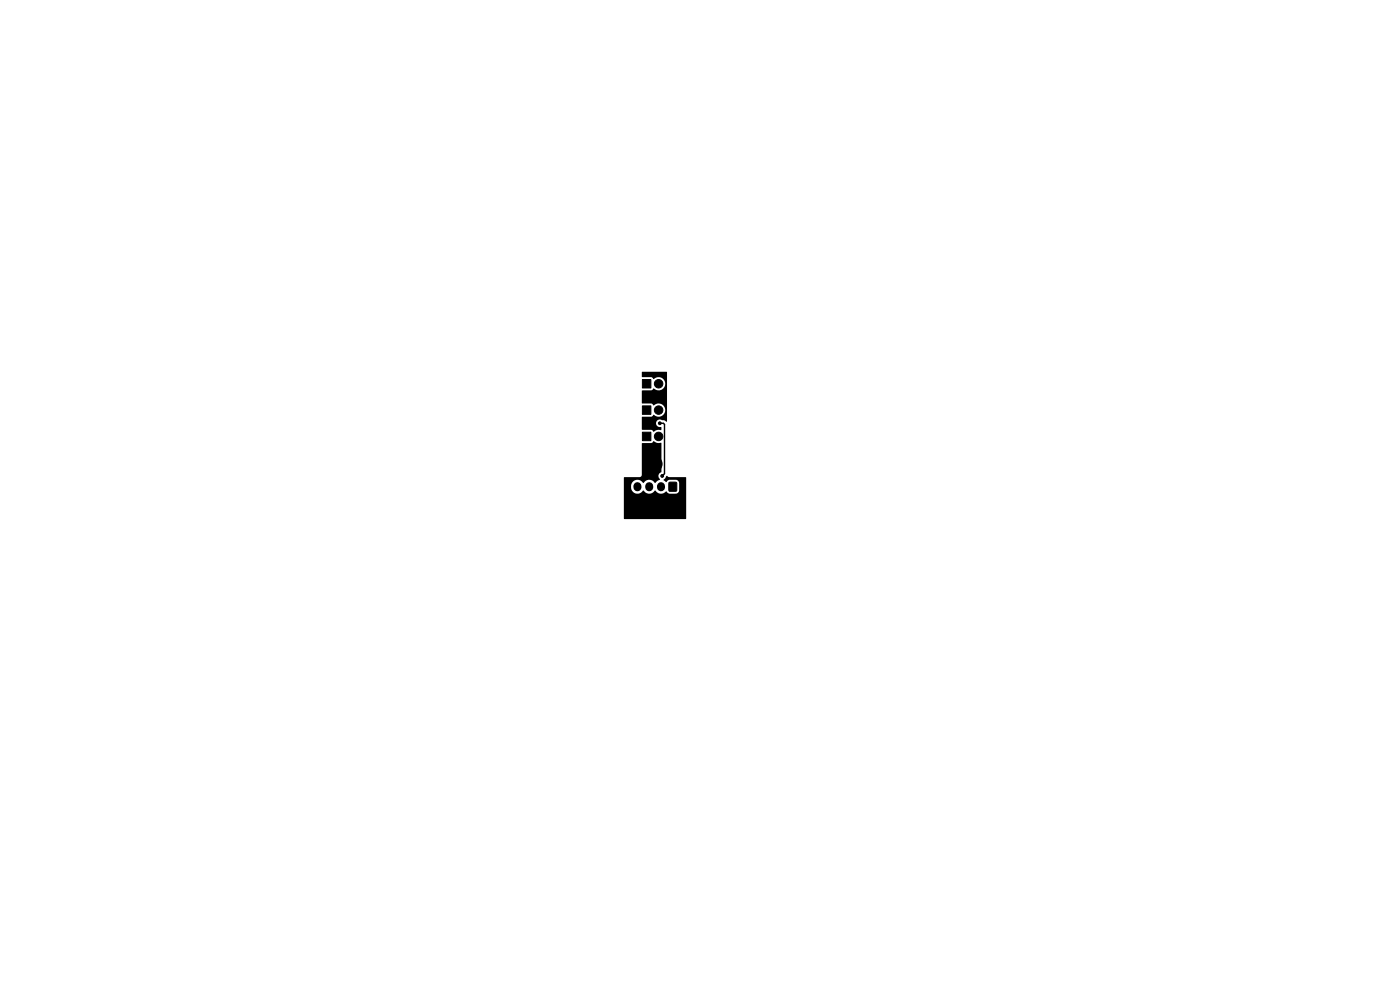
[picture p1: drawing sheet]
<svg xmlns="http://www.w3.org/2000/svg" width="297mm" height="210mm" viewBox="0 0 297 210" stroke-linecap="round" stroke-linejoin="round" font-family="sans-serif">
<g fill="#000" stroke="#000" stroke-width=".21">
<path d="M136.3 86.1h1.8v1.8h-1.8zM136.3 80.5h1.8v1.8h-1.8zM136.3 91.7h1.8v1.8h-1.8zM142 102.3h1.5v1.9h-1.5z"/>
<circle cx="138.7" cy="98.4" r="1.75"/>
<circle cx="139.7" cy="81.4" r=".9"/>
<circle cx="139.7" cy="92.6" r=".9"/>
<circle cx="139.7" cy="87" r=".9"/>
<circle cx="140" cy="89.8" r=".3"/>
<circle cx="140.5" cy="101" r=".3"/>
</g>
<path d="M135.2 103.1v.3M137.7 103.1v.3M140.2 103.1v.3" fill="none" stroke="#000" stroke-width="1.7"/>
<path d="M140 89.8h.7l.3 .2v10.5l-.5 .5" fill="none" stroke="#000" stroke-width=".3"/>
<path d="M136.2 78.9h5.3v10.4l-.1 .2-.5-.3-.4-.1a.83 .83 0 0 0-1.3 .6 .83 .83 0 0 0 1.1 .9v.6a2.45 2.45 0 0 0-1.7 .4l-.4-.4-2-.1v-2.6l.1-.1h1.9l.4-.4a1.44 1.44 0 0 0 2.4-.4 1.44 1.44 0 0 0-1.4-2l-.9 .4-.5-.4-2-.1v-2.6l2-.1 .4-.4a1.44 1.44 0 0 0 2.4-.4 1.44 1.44 0 0 0-1.4-2l-.9 .4-.5-.4h-2zM136.2 94h2l.4-.4h.2a1.63 1.63 0 0 0 1.5 .3v6.3a.91 .91 0 0 0-.3 1.5l-1 .8a1.55 1.55 0 0 0-2.5 0 1.45 1.45 0 0 0-2-.5 1.45 1.45 0 0 0-.5 2 1.45 1.45 0 0 0 1.9 .5l.5-.5a1.55 1.55 0 0 0 2.6 0 1.5 1.5 0 0 0 2.4 .2l.6 .5h1.4l.4-.1 .3-.6v-1.5l-.2-.4-.4-.3h-1.4l-.8 .5-.5-.5 .6-.8 .5 .2 3.7 .1-.1 8.8-13.1-.1-.1-8.7 .2-.1h3.2l.4-.3z" fill="#000"/>
</svg>
